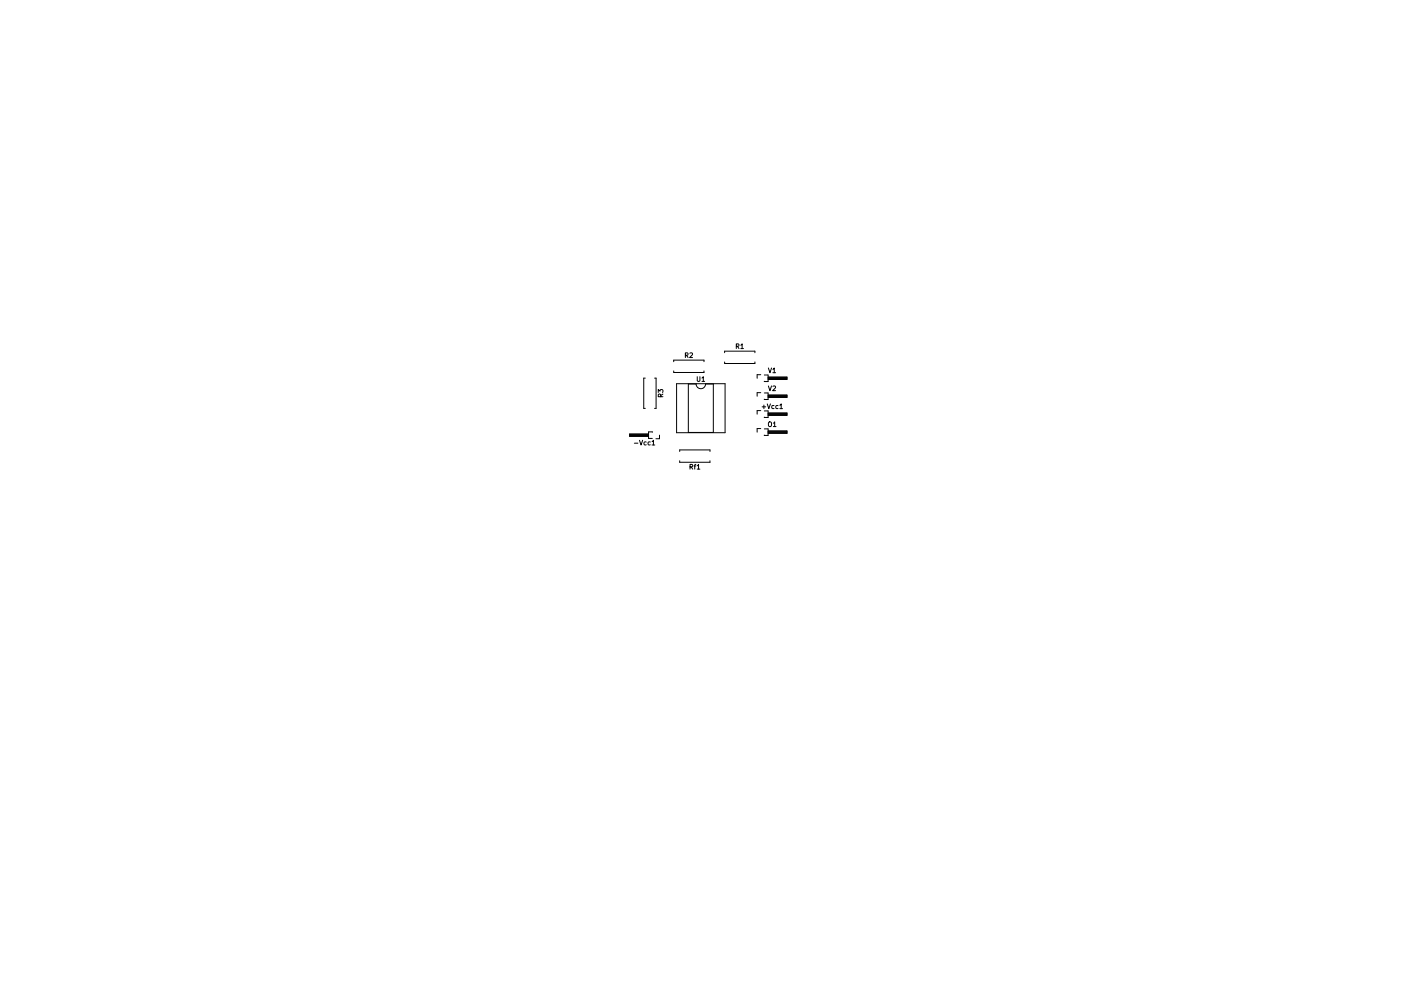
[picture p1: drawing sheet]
<svg xmlns="http://www.w3.org/2000/svg" width="297mm" height="210mm" viewBox="0 0 297 210" stroke-linecap="round" stroke-linejoin="round" font-family="sans-serif">
<g fill="none" stroke="#000" stroke-width=".21">
<path d="M142.8 76.7v-.3h6.5v.3M142.8 78.7v.3h6.5v-.3M145.3 75.4l.5-.1v-.3l-.5-.1v1M145.5 75.4l.4 .5M146.3 75l.3-.1 .2 .2-.6 .8h.6M147.8 79.9v.8l.2 .2 .4-.2v-.8M153.6 74.8v-.3h6.5v.3M153.6 76.8v.3h6.5v-.3M156.1 73.5l.5-.1v-.3l-.5-.1v1M156.3 73.5l.4 .5M157.1 73.2l.2-.2v1M157.1 74h.5"/>
<path d="M161.3 79.5h-.8v.8M162 79.6h.9v1.4l-.9-.1M162.9 80h4v.5h-4M162.9 78.1l.3 1 .4-1M163.9 78.4l.3-.3v1M163.9 79.1h.5M133.5 92.5h4M133.5 92.4h4M133.5 92.3h4M133.5 92.2h4M134.5 94h.8M135.6 93.4l.3 1 .4-1"/>
<path d="M136.8 80.2h-.3v6.4h.3M137 93.8l-.3-.1-.2 .2 .1 .5h.4M137.5 92.1h-4v.5h4M137.9 93.8l-.3-.1-.2 .2 .1 .5h.4M138.3 93.7l.2-.3v1M138.3 94.4h.5M138.3 91.7l-.8-.1v1.4h.8M138.8 80.2h.3v6.4h-.3M139.6 83.3v-.7l.3 .4 .1-.3h.5v.6M139.8 92.3v.8h-.7M140.1 84.2l-.1-.5-.3-.1-.1 .6h1M140.6 83.6l-.5 .3"/>
<path d="M143.5 81.4h10.2v10.4h-10.2zM144.1 95.8v-.3h6.4v.3M144.1 97.7v.4h6.4v-.4M145.9 81.5h1.7a1 1 0 0 0 1 1 1 1 0 0 0 1-1h1.6v10.2h-5.3zM146.3 99.1l.5-.1v-.4l-.5-.1v1M146.5 99.1l.4 .4M147.2 98.9h.3M147.5 98.5l-.2 .2v.8M147.8 98.8l.3-.3v1M147.8 99.5h.6M148.8 80.2l.3-.3v1M148.8 80.9h.6"/>
<path d="M161.3 83.3h-.8v.8M161.3 87.1h-.8v.8M161.3 90.9h-.8v.8M161.6 86.3h.7M162 85.9v.8M162 87.2h.9v1.4l-.9-.1M162 83.4h.9v1.4l-.9-.1M162 91h.9v1.4l-.9-.1M162.7 85.7l.3 1 .3-1M162.9 87.6h4v.5h-4M162.9 83.8h4v.5h-4M162.9 91.4h4v.5h-4"/>
<path d="M162.9 87.7h4M162.9 87.8h4M162.9 87.9h4M162.9 88h4M162.9 91.5h4M162.9 91.6h4M162.9 91.7h4M162.9 91.8h4M162.9 80.1h4M162.9 80.2h4M162.9 80.3h4M162.9 80.4h4"/>
<path d="M162.9 83.9h4M162.9 84h4M162.9 84.1h4M162.9 84.2h4M162.9 81.9l.3 1 .4-1M163 89.6l.2-.1 .3 .1 .1 .6-.2 .3-.4-.1zM163.9 82l.3-.1 .2 .3-.6 .7h.6M164 89.8l.2-.3v1M164 90.5h.5M164.1 86.1l-.3-.1-.2 .2 .1 .4h.4M165 86.1l-.3-.1-.2 .2 .1 .4h.4M165.3 86l.3-.3v1"/>
<path d="M165.3 86.7h.6"/>
</g>
</svg>
